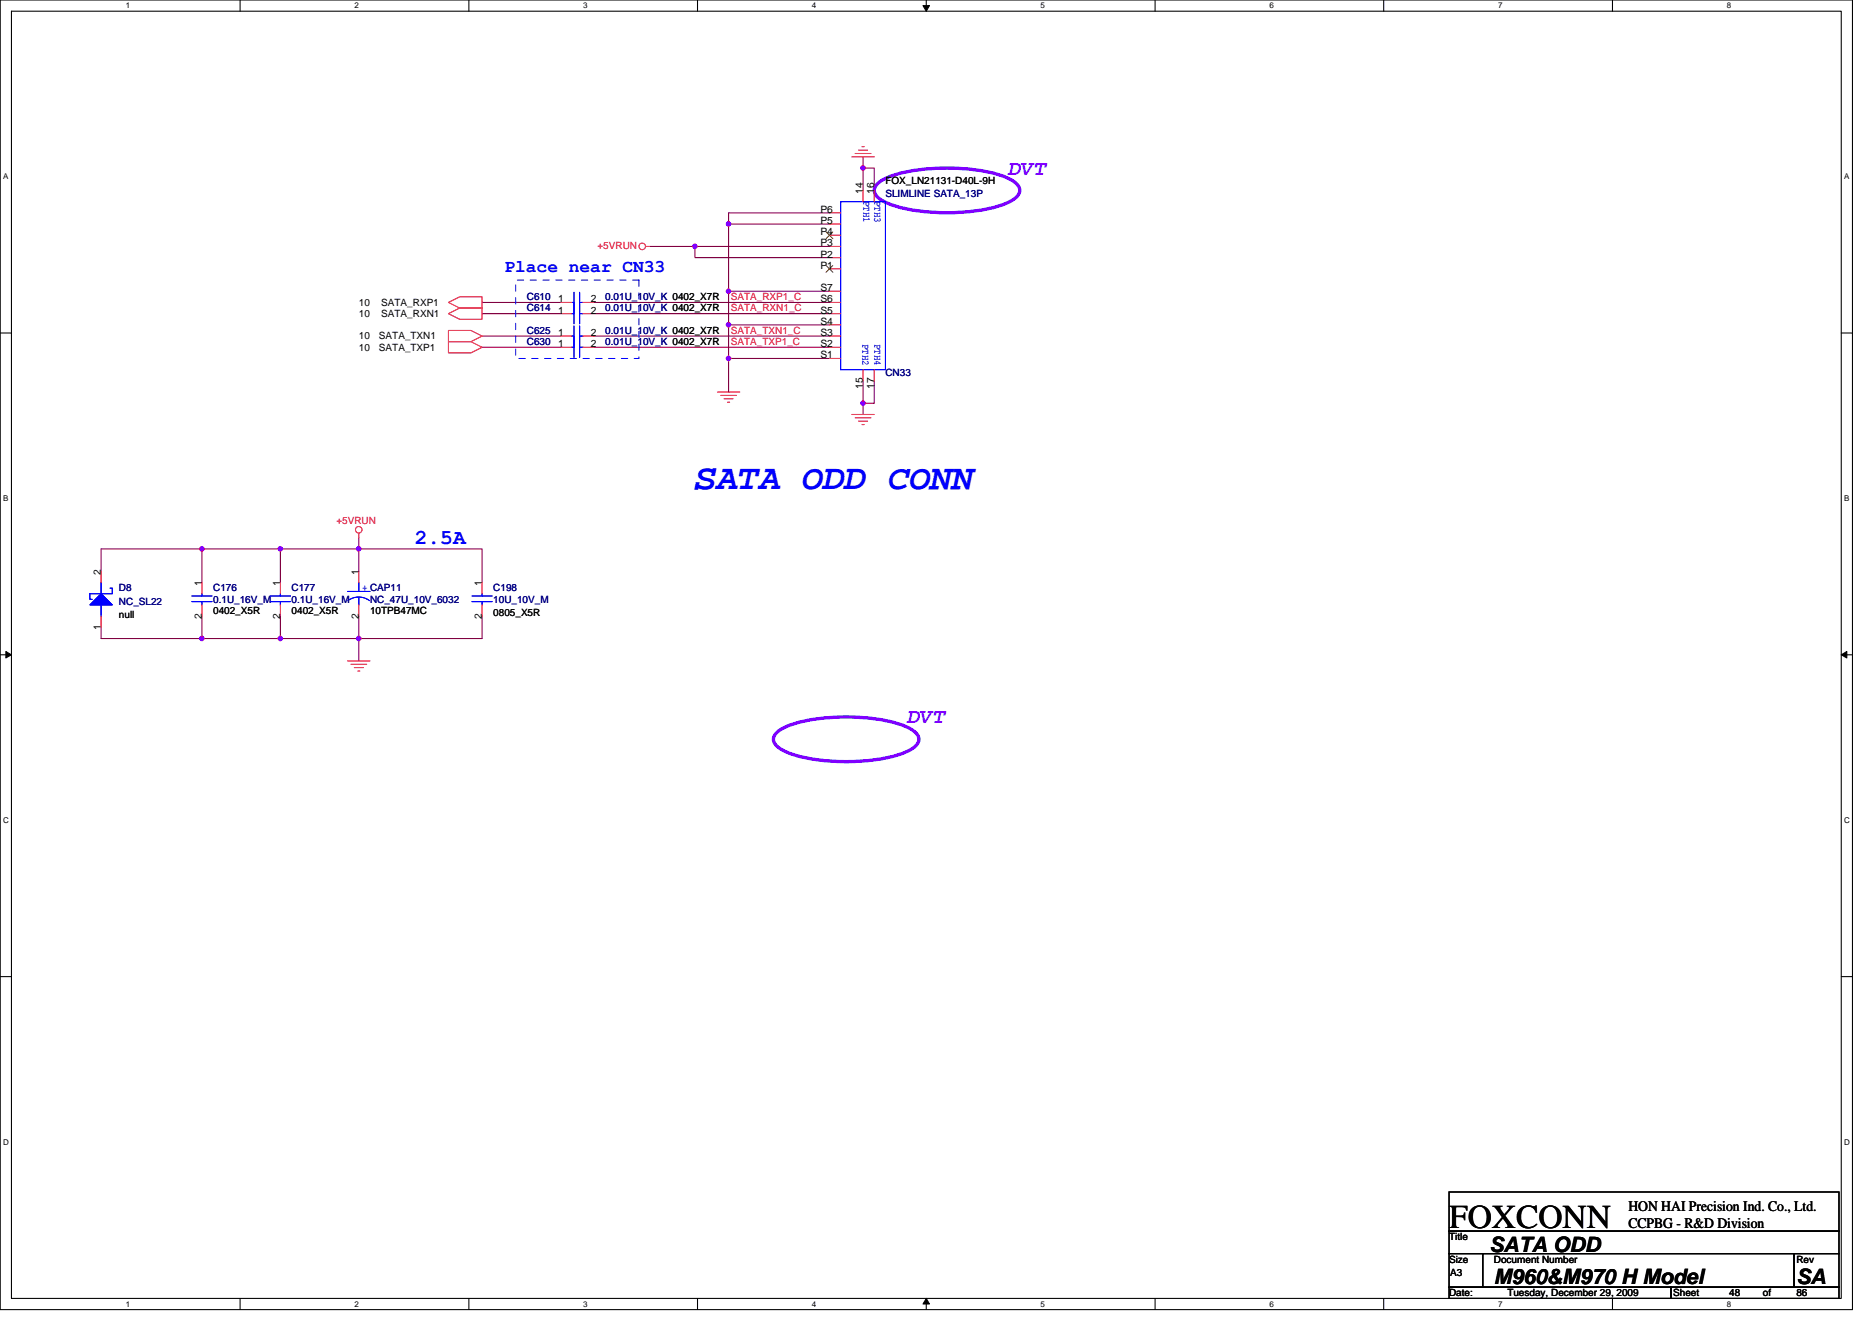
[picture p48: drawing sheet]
<svg xmlns="http://www.w3.org/2000/svg" width="297mm" height="210mm" viewBox="0 0 297 210" stroke-linecap="round" stroke-linejoin="round" font-family="sans-serif">
<defs><g id="words">
<text font-size="5.7" fill="#00f" x="110.3" y="77.6">SATA ODD CONN</text>
<text font-size="5.3" x="229.9" y="194.8">FOXCONN</text>
<g font-size="3.4" fill="#8000ff">
<text x="160.1" y="27.7">DVT</text>
<text x="144.1" y="114.8">DVT</text>
</g>
<text font-size="3.4" fill="#00f" x="65.8" y="86.4">2.5A</text>
<g font-size="3.4">
<text x="236.3" y="198.7">SATA ODD</text>
<text x="237" y="203.9">M960&amp;M970 H Model</text>
<text x="285" y="203.9">SA</text>
</g>
<text font-size="2.8" fill="#00f" x="80" y="43.2">Place near CN33</text>
<g font-size="2.3">
<text x="258.4" y="192.1">HON HAI Precision Ind. Co., Ltd.</text>
<text x="258.4" y="194.8">CCPBG - R&amp;D Division</text>
</g>
<g font-size="1.6">
<text x="140.5" y="29.1">FOX_LN21131-D40L-9H</text>
<text x="130.2" y="35.5">P5</text>
<text x="130.2" y="33.8">P6</text>
<text x="136.9" y="30.8" transform="rotate(-90 136.9 30.8)">14</text>
<text x="138.7" y="30.8" transform="rotate(-90 138.7 30.8)">16</text>
<text x="130.2" y="40.9">P2</text>
<text x="130.2" y="39.1">P3</text>
<text x="130.2" y="37.3">P4</text>
<text x="88.6" y="48">1</text>
<text x="93.7" y="48">2</text>
<text x="130.2" y="48">S6</text>
<text x="130.2" y="46.2">S7</text>
<text x="130.2" y="42.7">P1</text>
<text x="56.9" y="50.3">10</text>
<text x="56.9" y="48.5">10</text>
<text x="56.9" y="53.9">10</text>
<text x="60.1" y="53.9">SATA_TXN1</text>
<text x="60.5" y="50.3">SATA_RXN1</text>
<text x="60.5" y="48.5">SATA_RXP1</text>
<text x="88.6" y="49.8">1</text>
<text x="88.6" y="53.3">1</text>
<text x="93.7" y="49.8">2</text>
<text x="93.7" y="53.3">2</text>
<text x="130.2" y="53.3">S3</text>
<text x="130.2" y="51.5">S4</text>
<text x="130.2" y="49.8">S5</text>
<text x="56.9" y="55.6">10</text>
<text x="60.1" y="55.6">SATA_TXP1</text>
<text x="88.6" y="55.1">1</text>
<text x="93.7" y="55.1">2</text>
<text x="130.2" y="56.9">S1</text>
<text x="130.2" y="55.1">S2</text>
<text x="136.9" y="61.7" transform="rotate(-90 136.9 61.7)">15</text>
<text x="138.7" y="61.7" transform="rotate(-90 138.7 61.7)">17</text>
<text x="16" y="91.2" transform="rotate(-90 16 91.2)">2</text>
<text x="32" y="93" transform="rotate(-90 32 93)">1</text>
<text x="44.5" y="93" transform="rotate(-90 44.5 93)">1</text>
<text x="56.9" y="91.2" transform="rotate(-90 56.9 91.2)">1</text>
<text x="76.5" y="93" transform="rotate(-90 76.5 93)">1</text>
<text x="16" y="99.9" transform="rotate(-90 16 99.9)">1</text>
<text x="18.9" y="98.1">null</text>
<text x="32" y="98.2" transform="rotate(-90 32 98.2)">2</text>
<text x="33.8" y="97.4">0402_X5R</text>
<text x="44.5" y="98.2" transform="rotate(-90 44.5 98.2)">2</text>
<text x="46.3" y="97.4">0402_X5R</text>
<text x="56.9" y="98.2" transform="rotate(-90 56.9 98.2)">2</text>
<text x="58.7" y="97.4">10TPB47MC</text>
<text x="76.5" y="98.2" transform="rotate(-90 76.5 98.2)">2</text>
<text x="78.3" y="97.8">0805_X5R</text>
<text x="229.9" y="196.8">Title</text>
<text x="229.9" y="200.4">Size</text>
<text x="230.1" y="202.5">A3</text>
<text x="237" y="200.4">Document Number</text>
<text x="285" y="200.4">Rev</text>
<text x="229.9" y="205.7">Date:</text>
<text x="239.2" y="205.7">Tuesday, December 29, 2009</text>
<text x="265.5" y="205.7">Sheet</text>
<text x="274.4" y="205.7">48</text>
<text x="279.7" y="205.7">of</text>
<text x="285" y="205.7">86</text>
</g>
<g font-size="1.6" fill="#00f">
<text x="137" y="31.8" transform="rotate(90 137 31.8)">PTH1</text>
<text x="138.8" y="31.8" transform="rotate(90 138.8 31.8)">PTH3</text>
<text x="136.8" y="54.6" transform="rotate(90 136.8 54.6)">PTH2</text>
<text x="138.8" y="54.6" transform="rotate(90 138.8 54.6)">PTH4</text>
<text x="57.5" y="93.9">+ CAP11</text>
</g>
<g font-size="1.6" fill="#000080">
<text x="140.5" y="31.3">SLIMLINE SATA_13P</text>
<text x="83.6" y="47.6">C610</text>
<text x="96.1" y="47.6">0.01U_10V_K 0402_X7R</text>
<text x="83.6" y="49.4">C614</text>
<text x="83.6" y="53">C625</text>
<text x="96.1" y="49.4">0.01U_10V_K 0402_X7R</text>
<text x="96.1" y="53">0.01U_10V_K 0402_X7R</text>
<text x="83.6" y="54.8">C630</text>
<text x="96.1" y="54.8">0.01U_10V_K 0402_X7R</text>
<text x="140.5" y="59.7">CN33</text>
<text x="18.9" y="93.9">D8</text>
<text x="33.8" y="93.9">C176</text>
<text x="33.8" y="95.7">0.1U_16V_M</text>
<text x="46.3" y="93.9">C177</text>
<text x="46.3" y="95.7">0.1U_16V_M</text>
<text x="58.7" y="95.7">NC_47U_10V_6032</text>
<text x="78.3" y="93.9">C198</text>
<text x="78.3" y="95.7">10U_10V_M</text>
<text x="18.9" y="96">NC_SL22</text>
</g>
<g font-size="1.6" fill="#f00">
<text x="94.8" y="39.5">+5VRUN</text>
<text x="116" y="47.6">SATA_RXP1_C</text>
<text x="116" y="49.4">SATA_RXN1_C</text>
<text x="116" y="53">SATA_TXN1_C</text>
<text x="116" y="54.8">SATA_TXP1_C</text>
<text x="53.4" y="83.2">+5VRUN</text>
</g>
<g font-size="1.3">
<text x="20" y="1.3">1</text>
<text x="56.2" y="1.3">2</text>
<text x="92.5" y="1.3">3</text>
<text x="128.8" y="1.3">4</text>
<text x="165.1" y="1.3">5</text>
<text x="201.4" y="1.3">6</text>
<text x="237.7" y="1.3">7</text>
<text x="274" y="1.3">8</text>
<text x=".5" y="28.4">A</text>
<text x="292.6" y="28.4">A</text>
<text x=".5" y="79.5">B</text>
<text x="292.6" y="79.5">B</text>
<text x=".5" y="130.6">C</text>
<text x="292.6" y="130.6">C</text>
<text x=".5" y="181.7">D</text>
<text x="292.6" y="181.7">D</text>
<text x="20" y="207.4">1</text>
<text x="56.2" y="207.4">2</text>
<text x="92.5" y="207.4">3</text>
<text x="128.8" y="207.4">4</text>
<text x="165.1" y="207.4">5</text>
<text x="201.4" y="207.4">6</text>
<text x="237.7" y="207.4">7</text>
<text x="274" y="207.4">8</text>
</g>
</g></defs>
<path d="M0 0h293.9v207.9h-293.9zM1.8 1.8h290.4v204.3h-290.4z" fill="none" stroke="#000" stroke-width=".17"/>
<g fill="#fff">
<path d="M20 .2h.7v1.4h-.7z"/>
<path d="M20 206.3h.7v1.4h-.7z"/>
</g>
<path d="M38.1 0v1.8M38.1 206.1v1.8" fill="none" stroke="#000" stroke-width=".17"/>
<g fill="#fff">
<path d="M56.2 .2h.7v1.4h-.7z"/>
<path d="M56.2 206.3h.7v1.4h-.7z"/>
</g>
<path d="M74.4 0v1.8M74.4 206.1v1.8" fill="none" stroke="#000" stroke-width=".17"/>
<g fill="#fff">
<path d="M92.5 .2h.7v1.4h-.7z"/>
<path d="M92.5 206.3h.7v1.4h-.7z"/>
</g>
<path d="M110.7 0v1.8M110.7 206.1v1.8" fill="none" stroke="#000" stroke-width=".17"/>
<g fill="#fff">
<path d="M128.8 .2h.7v1.4h-.7z"/>
<path d="M128.8 206.3h.7v1.4h-.7z"/>
</g>
<path d="M147 0v1.8M147 206.1v1.8" fill="none" stroke="#000" stroke-width=".17"/>
<path d="M146.4 .9h1.1l-.5 .9zM147 206.1l.5 .9h-1.1z" fill="#000" stroke="#000" stroke-width=".16"/>
<g fill="#fff">
<path d="M165.1 .2h.7v1.4h-.7z"/>
<path d="M165.1 206.3h.7v1.4h-.7z"/>
</g>
<path d="M183.3 0v1.8M183.3 206.1v1.8" fill="none" stroke="#000" stroke-width=".17"/>
<g fill="#fff">
<path d="M201.4 .2h.7v1.4h-.7z"/>
<path d="M201.4 206.3h.7v1.4h-.7z"/>
</g>
<path d="M219.6 0v1.8M219.6 206.1v1.8" fill="none" stroke="#000" stroke-width=".17"/>
<g fill="#fff">
<path d="M237.7 .2h.7v1.4h-.7z"/>
<path d="M237.7 206.3h.7v1.4h-.7z"/>
</g>
<path d="M255.9 0v1.8M255.9 206.1v1.8" fill="none" stroke="#000" stroke-width=".17"/>
<g fill="#fff">
<path d="M274 .2h.7v1.4h-.7z"/>
<path d="M274 206.3h.7v1.4h-.7z"/>
<path d="M.5 27.3h.8v1.4h-.8z"/>
<path d="M292.6 27.3h.9v1.4h-.9z"/>
<path d="M.5 78.4h.8v1.4h-.8z"/>
<path d="M292.6 78.4h.9v1.4h-.9z"/>
</g>
<path d="M0 52.9h1.8M292.2 52.9h1.7" fill="none" stroke="#000" stroke-width=".17"/>
<g fill="#fff">
<path d="M.5 129.5h.9v1.4h-.9z"/>
<path d="M292.6 129.5h.9v1.4h-.9z"/>
</g>
<path d="M0 103.9h1.8M292.2 103.9h1.7" fill="none" stroke="#000" stroke-width=".17"/>
<path d="M.9 103.4l.9 .5-.9 .5zM292.2 103.9l.8-.5v1z" fill="#000" stroke="#000" stroke-width=".16"/>
<g fill="#fff">
<path d="M.5 180.5h.9v1.4h-.9z"/>
<path d="M292.6 180.5h.9v1.4h-.9z"/>
</g>
<path d="M0 155h1.8M292.2 155h1.7M229.9 189.2h61.9v6.2h-61.9zM229.9 195.4h61.9v3.6h-61.9zM229.9 199h5.4v5.3h-5.4zM235.3 199h49.4v5.3h-49.4zM284.7 199h7.1v5.3h-7.1zM229.9 204.3h35.2v1.8h-35.2zM265.1 204.3h26.7v1.8h-26.7z" fill="none" stroke="#000" stroke-width=".17"/>
<g fill="none" stroke="#800040" stroke-width=".17">
<path d="M103.2 39.1h7.1v1.8h21.3M110.3 39.1h21.3M115.6 35.6h16M115.6 35.6v10.6M131.6 33.8h-16v1.8M136.9 24.9v1.8h1.8v3.5M136.9 26.7v3.5M76.5 48h12.4M76.5 55.1h12.4M76.5 53.3h12.4M76.5 49.8h12.4M94.3 55.1h37.3"/>
<path d="M94.3 53.3h37.3M94.3 49.8h37.3M94.3 48h37.3M115.6 56.9v5.3M115.6 51.6v5.3M115.6 46.2v5.4M115.6 51.6h16M115.6 56.9h16M115.6 46.2h16M136.9 64v1.8M136.9 60.5v3.5h1.8v-3.5M16 99.6v1.7h16"/>
<path d="M32 87.1h12.5M32 87.1h-16v3.6M32 87.1v5.4M32 97.8v3.5M44.5 87.1h12.4M44.5 87.1v5.4M44.5 97.8v3.5M56.9 85.3v1.8M56.9 87.1v3.6M56.9 97.8v3.5M56.9 87.1h19.6v5.4M76.5 97.8v3.5h-19.6"/>
<path d="M32 101.3h12.5M44.5 101.3h12.4M56.9 101.3v3.6"/>
</g>
<g fill="#f0f" stroke="#f0f" stroke-width=".17">
<circle cx="32" cy="87.1" r=".35"/>
<circle cx="44.5" cy="87.1" r=".35"/>
<circle cx="32" cy="101.3" r=".35"/>
<circle cx="56.9" cy="101.3" r=".35"/>
<circle cx="44.5" cy="101.3" r=".35"/>
<circle cx="56.9" cy="87.1" r=".35"/>
<circle cx="136.9" cy="64" r=".35"/>
<circle cx="136.9" cy="26.7" r=".35"/>
<circle cx="115.6" cy="35.5" r=".35"/>
<circle cx="115.6" cy="56.9" r=".35"/>
<circle cx="115.6" cy="51.5" r=".35"/>
<circle cx="110.3" cy="39.1" r=".35"/>
<circle cx="115.6" cy="46.2" r=".35"/>
</g>
<g fill="none" stroke="#f00" stroke-width=".17">
<path d="M102.4 39.1h.8M131.6 39.1h1.8M131.6 37.3h1.8M131.6 35.6h1.8M131.6 33.8h1.8M135.2 24.9h3.5M135.7 24.4h2.5M136.2 23.8h1.5M136.8 23.3h.3M136.9 30.2v1.8M138.7 30.2v1.8M71.2 49.8l1.7-.9h3.6v1.8h-3.6z"/>
<path d="M71.2 48l1.7-.9h3.6v1.8h-3.6zM71.2 54.2h3.5l1.8 .9-1.8 .9h-3.5zM71.2 52.5h3.5l1.8 .8-1.8 .9h-3.5zM88.9 49.8h1.8M88.9 48h1.8M88.9 55.1h1.8M88.9 53.3h1.8M92.5 49.8h1.8M92.5 48h1.8M92.5 55.1h1.8M92.5 53.3h1.8M131.6 49.8h1.8"/>
<path d="M131.6 48h1.8M131.6 56.9h1.8M131.6 55.1h1.8M131.6 53.3h1.8M131.6 51.6h1.8M131.6 46.2h1.8M131.6 42.7h1.8M131.6 40.9h1.8M136.9 58.7v1.8M138.7 58.7v1.8M113.8 62.2h3.6M114.4 62.8h2.5"/>
<path d="M114.9 63.3h1.4M115.4 63.8h.4M135.2 65.8h3.5M135.7 66.3h2.5M136.2 66.8h1.5M136.8 67.4h.3M16 90.7v1.8M16 97.8v1.8M32 92.5v1.7M32 96v1.8M44.5 92.5v1.7M44.5 96v1.8"/>
<path d="M56.9 84.6v.7M56.9 90.7v1.8M56.9 96v1.8M76.5 92.5v1.7M76.5 96v1.8M55.2 104.9h3.5M55.7 105.4h2.5M56.2 106h1.5M56.8 106.5h.3"/>
<circle cx="101.9" cy="39.1" r=".52"/>
<circle cx="56.9" cy="84.1" r=".52"/>
</g>
<path d="M81.8 44.4h19.6v12.5h-19.6z" fill="none" stroke="#00f" stroke-width=".16" stroke-dasharray="1 1 1 1 1 1 1 1"/>
<path d="M139.1 29.3a10.1 10.1 0 0 1 5.3-2.1 32 32 0 0 1 15 .8 4.1 4.1 0 0 1 2.3 1.7 1.53 1.53 0 0 1-.8 1.9 18.8 18.8 0 0 1-9.1 2.1 28.2 28.2 0 0 1-10.7-1.3 4.1 4.1 0 0 1-2.3-1.7l-.1-.5 .1-.5zM123.1 116.4a10.1 10.1 0 0 1 5.3-2.1 32 32 0 0 1 15 .9 4.1 4.1 0 0 1 2.3 1.6 1.53 1.53 0 0 1-.8 1.9 18.8 18.8 0 0 1-9.1 2.2 28.2 28.2 0 0 1-10.7-1.4 4.1 4.1 0 0 1-2.3-1.7l-.1-.5 .1-.5z" fill="none" stroke="#8000ff" stroke-width=".53"/>
<g fill="none" stroke="#00f" stroke-width=".17">
<path d="M133.4 32h7.1v26.7h-7.1zM90.7 49.8h.4M90.7 48h.4M90.7 55.1h.4M90.7 53.3h.4M91.1 48.2v3.2M91.1 46.4v3.2M91.1 53.5v3.2M91.1 51.7v3.2M92 48.2v3.2M92 49.8h.5M92 46.4v3.2"/>
<path d="M92 48h.5M92 53.5v3.2M92 55.1h.5M92 51.7v3.2M92 53.3h.5M16 96v1.8M16 92.5v1.7M17.5 93.3h.3v.9h-3.5v.9h.3M30.4 95.5h3.3M30.4 94.6h3.3M32 94.2v.4M32 95.5v.5"/>
<path d="M42.9 95.5h3.2M42.9 94.6h3.2M44.5 94.2v.4M44.5 95.5v.5M55.2 93.9h3.5M55.2 95.3a2.86 2.86 0 0 1 3.4 0M56.9 94.8v1.2M56.9 92.5v1.4M74.9 95.5h3.2M74.9 94.6h3.2M76.5 94.2v.4M76.5 95.5v.5"/>
</g>
<path d="M131.1 36.8l1.1 1.1M132.1 36.8l-1 1.1M131.1 42.1l1.1 1.1M132.1 42.1l-1 1.1" fill="none" stroke="#804000" stroke-width=".16"/>
<g fill="#00f" stroke="#00f" stroke-width=".17">
<path d="M16 94.2l1.8 1.8h-3.5z" fill-rule="evenodd"/>
<path d="M16 94.2l1.8 1.8h-3.5z" fill-rule="evenodd"/>
</g>
<use href="#words"/>
</svg>
